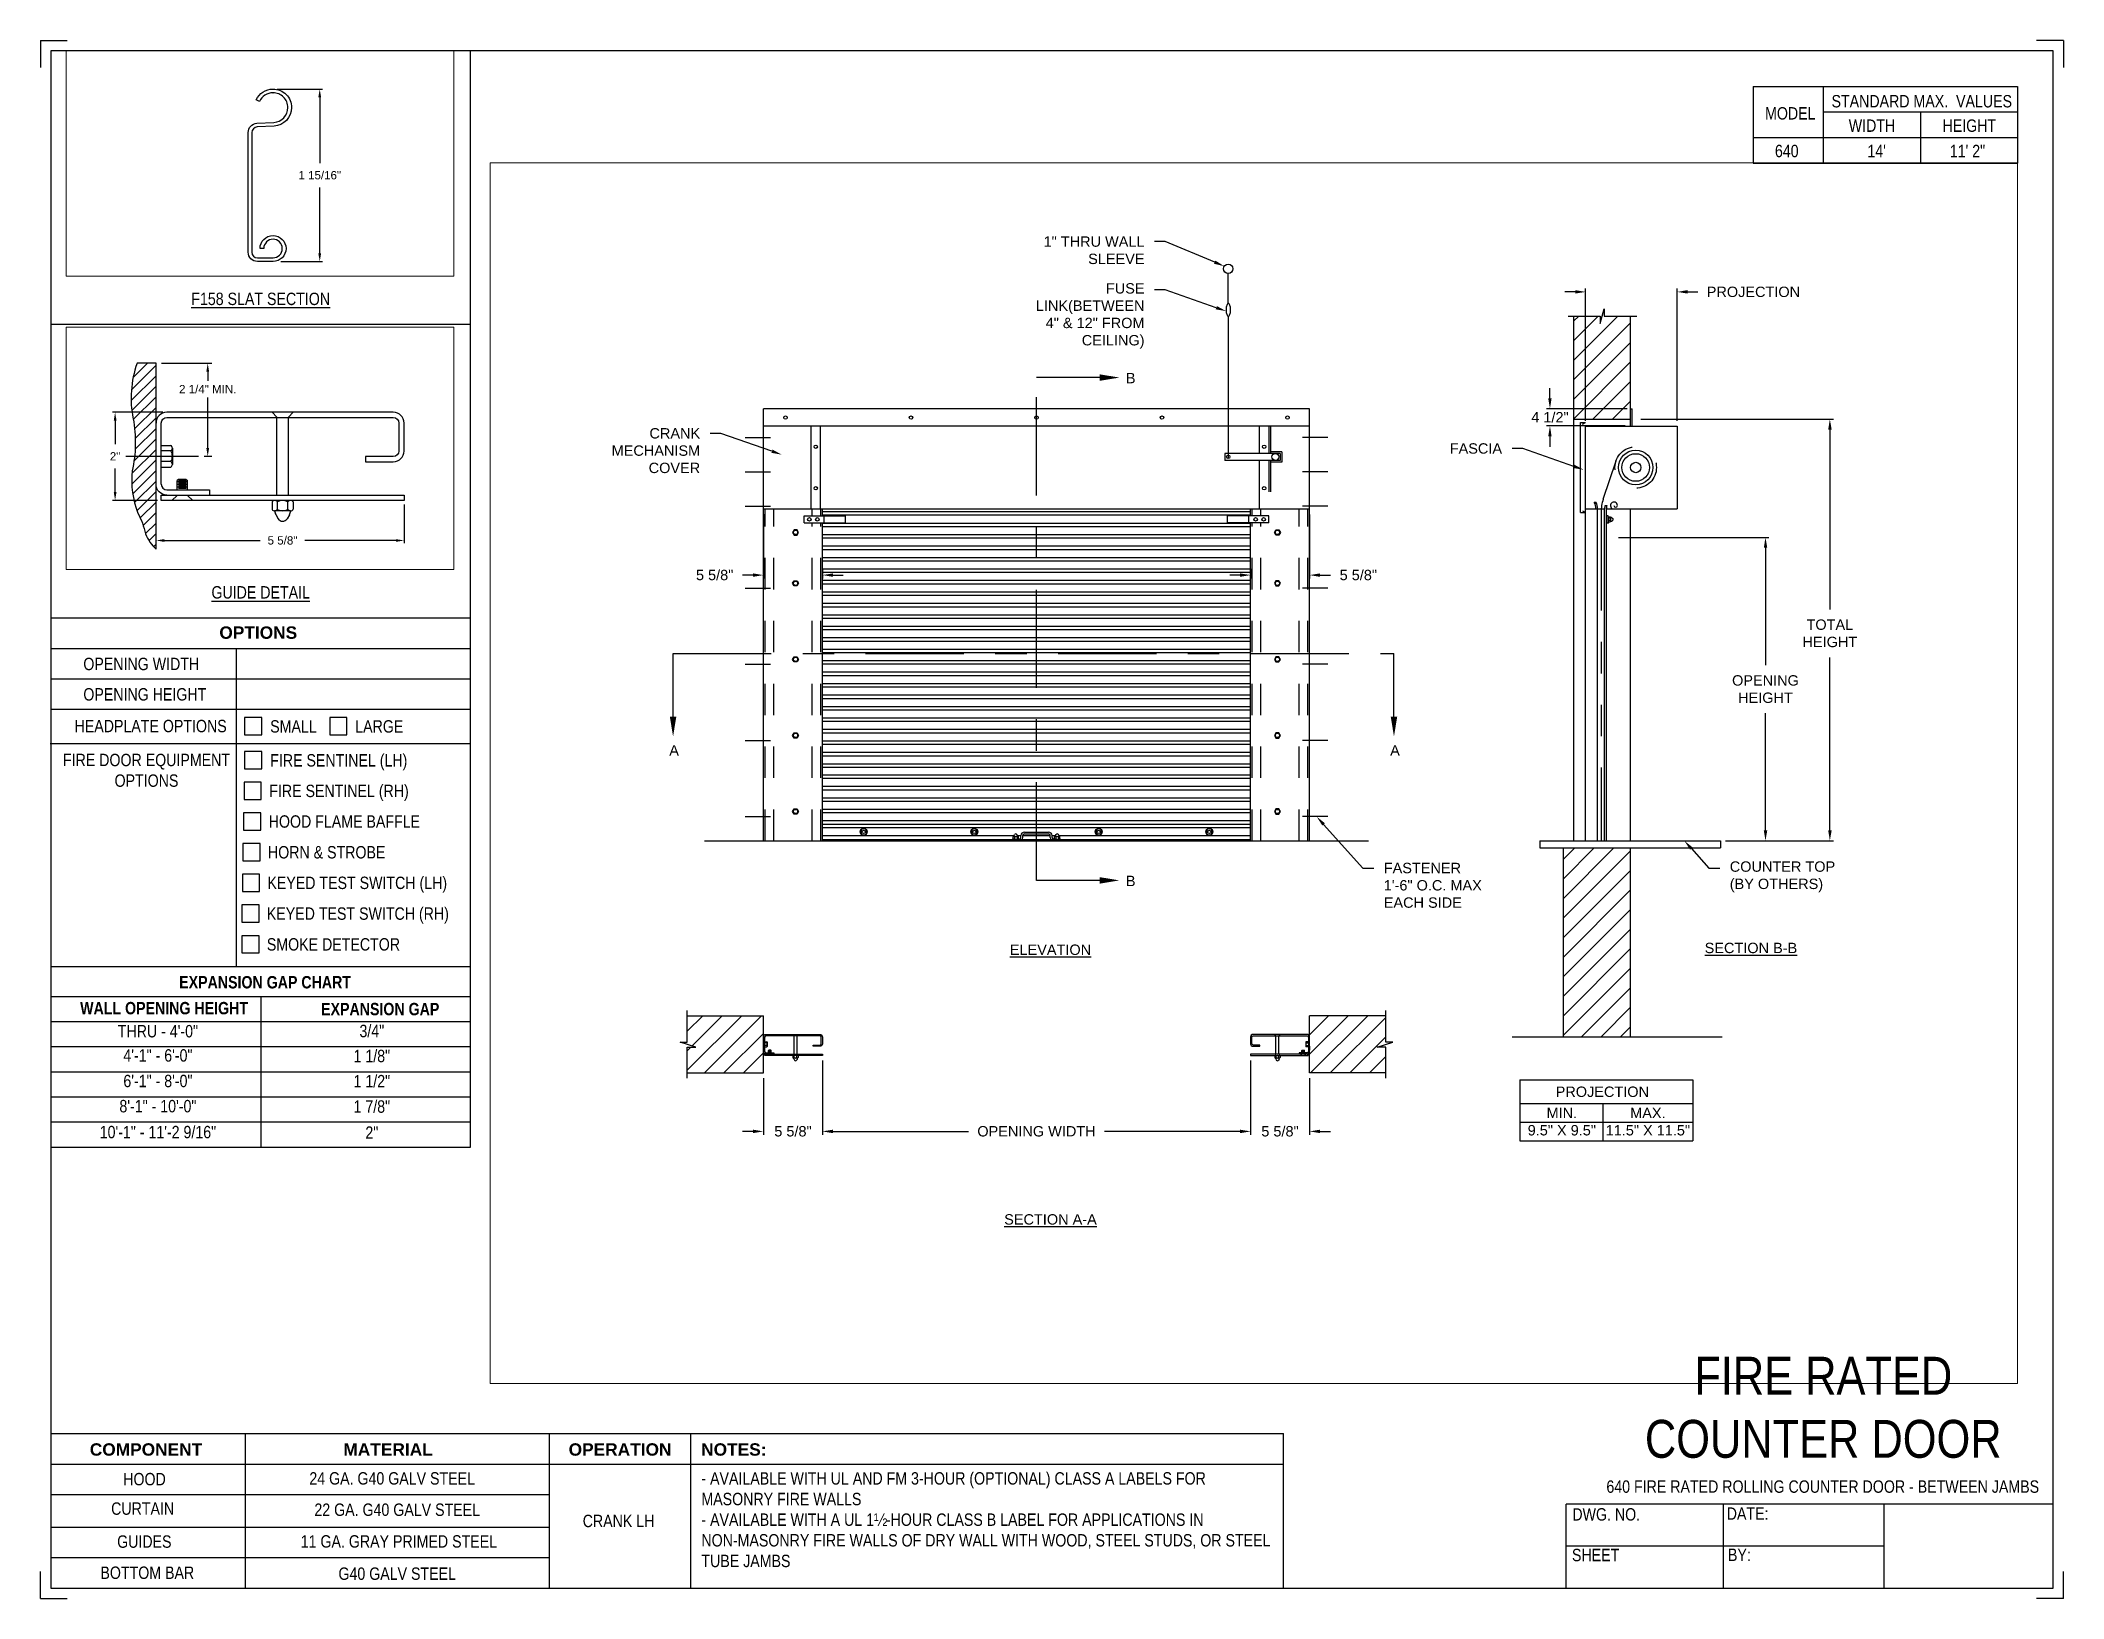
# Paper-space layout '640 CRANK LH' of a CAD drawing. Header units: inches. Extents: x 0.1 to 10.9, y 0.1 to 8.4.
# The model-space entities are those that its viewports show. They can reach past a viewport. Long polylines and large blocks are cut down to what shows.
import ezdxf
from ezdxf import colors
from ezdxf.entities.mleader import LeaderData, LeaderLine
from ezdxf.enums import TextEntityAlignment as Align
from ezdxf.math import Vec2, Vec3

# ---------------------------------------------------------------- set-up
doc = ezdxf.new("R2010")
doc.units = ezdxf.units.IN
doc.header["$LTSCALE"] = 0.25
doc.header["$MEASUREMENT"] = 0
for name, pattern in [('CENTER', [2, 1.25, -0.25, 0.25, -0.25]), ('CENTER2', [1.125, 0.75, -0.125, 0.125, -0.125]), ('HIDDEN', [0.375, 0.25, -0.125]), ('HIDDEN2', [0.1875, 0.125, -0.0625]), ('PHANTOM', [2.5, 1.25, -0.25, 0.25, -0.25, 0.25, -0.25])]:
    doc.linetypes.add(name, pattern=pattern)
for name, color, linetype in [('ANNOTATIONS', 1, 'Continuous'), ('CRANK - LH', 7, 'Continuous'), ('DETAILS', 4, 'Continuous'), ('SECTION CUTS', 6, 'CENTER'), ('TITLE BLOCK', 7, 'Continuous')]:
    doc.layers.add(name, color=color, linetype=linetype)
doc.styles.add('ARIAL', font='arial.ttf', dxfattribs={"height": 0.09375})
doc.styles.add('CADdetails-DIMENSIONS', font='ARIALN.TTF', dxfattribs={"height": 2.38})
doc.styles.get("Standard").update_dxf_attribs({"font": 'romans.shx'})
doc.dimstyles.new('STANDARD$0', dxfattribs={"dimtxt": 0.09375, "dimasz": 0.09375, "dimexe": 0.03125, "dimexo": 0.046875, "dimgap": 0.09, "dimtad": 0, "dimtih": 1, "dimtoh": 1, "dimdec": 4, "dimzin": 0, "dimdsep": 46, "dimtxsty": 'ARIAL', "dimcen": 0.09, "dimadec": 0, "dimazin": 0, "dimtfac": 1, "dimtdec": 4, "dimtofl": 0, "dimtmove": 0, "dimatfit": 1, "dimfxl": 1, "dimtolj": 1, "dimtzin": 0, "dimarcsym": 0})
pattern_1 = [(45, (21.99535, -17.34099), (-0.08838835, 0.08838835), [])]

psp = doc.layouts.new('640 CRANK LH')

# ---------------------------------------------------------------- texts
at = {"layer": 'TITLE BLOCK', "style": 'CADdetails-DIMENSIONS'}
for s, height, p in [('THRU - 4\'-0"', 0.06641, (0.697, 3.059)), ('3/4"', 0.0664, (1.844, 3.06)), ('4\'-1" - 6\'-0"', 0.06641, (0.697, 2.929)), ('1 1/8"', 0.0664, (1.844, 2.926)), ('6\'-1" - 8\'-0"', 0.06641, (0.697, 2.792)), ('1 1/2"', 0.0664, (1.844, 2.791)), ('8\'-1" - 10\'-0"', 0.06641, (0.697, 2.657)), ('1 7/8"', 0.0664, (1.844, 2.655)), ('10\'-1" - 11\'-2 9/16"', 0.06641, (0.697, 2.518)), ('2"', 0.0664, (1.844, 2.515))]:
    psp.add_text(s, height=height, dxfattribs=at).set_placement(p, align=Align.BOTTOM_CENTER)
at = {"layer": 'TITLE BLOCK', "attachment_point": 2, "style": 'CADdetails-DIMENSIONS'}
for s, width, insert, char_height in [('MODEL', 0.28815, (9.45, 8.068), 0.0664), ('STANDARD MAX.  VALUES', 1.75949, (10.155, 8.133), 0.06641), ('WIDTH', 0.42908, (9.888, 8.002), 0.0664), ('HEIGHT', 0.42908, (10.41, 8.002), 0.0664), ('\\pxqc;640', 0.29952, (9.431, 7.866), 0.0664)]:
    psp.add_mtext_dynamic_manual_height_columns(s, width=width, gutter_width=1.363, heights=[0], dxfattribs=dict(at, insert=insert, char_height=char_height))
at = {"layer": 'TITLE BLOCK', "style": 'CADdetails-DIMENSIONS'}
for s, insert, char_height, width, attachment_point in [("14'", (9.913, 7.866), 0.0664, 1.75949, 2), ('11\' 2"', (10.4, 7.866), 0.0664, 1.75949, 2), ('{\\LF158 SLAT SECTION }', (1.248, 7.073), 0.06641, 1.75949, 2), ('{\\LGUIDE DETAIL}', (1.248, 5.499), 0.06641, 1.75949, 2), ('{\\fArial|b1|i0|c0|p34;OPTIONS}', (1.235, 5.283), 0.06641, 1.75949, 2), ('OPENING WIDTH', (0.297, 5.115), 0.06641, 1.30693, 1), ('OPENING HEIGHT', (0.297, 4.952), 0.06641, 1.30693, 1), ('HEADPLATE OPTIONS', (0.25, 4.782), 0.06641, 0.86513, 1), ('SMALL', (1.299, 4.78), 0.0664, 1.23928, 1), ('LARGE', (1.755, 4.78), 0.0664, 1.23928, 1), ('\\pxqc;FIRE DOOR EQUIPMENT\\POPTIONS', (-0.13, 4.6), 0.06641, 1.53133, 1), ('FIRE SENTINEL (LH)', (1.299, 4.598), 0.06641, 1.23928, 1), ('FIRE SENTINEL (RH)', (1.294, 4.434), 0.06641, 1.53035, 1), ('HOOD FLAME BAFFLE', (1.291, 4.27), 0.06641, 1.53035, 1), ('HORN & STROBE', (1.287, 4.105), 0.06641, 1.53035, 1), ('KEYED TEST SWITCH (LH)', (1.284, 3.941), 0.06641, 1.53035, 1), ('KEYED TEST SWITCH (RH)', (1.281, 3.776), 0.06641, 1.53035, 1), ('SMOKE DETECTOR', (1.281, 3.611), 0.06641, 1.53035, 1), ('{\\fArial Narrow|b1|i0|c0|p34;EXPANSION GAP CHART}', (0.811, 3.408), 0.06641, 1.0415, 1), ('{\\fArial Narrow|b1|i0|c0|p34;WALL OPENING HEIGHT}', (0.73, 3.269), 0.06641, 1.02708, 2), ('{\\fArial Narrow|b1|i0|c0|p34;EXPANSION GAP}', (1.572, 3.264), 0.06641, 0.62878, 1), ('\\A1;\\pxqc;FIRE RATED COUNTER DOOR', (10.642, 1.366), 0.20312, 2.03069, 3), ('{\\fArial|b1|i0|c0|p34;COMPONENT}', (0.633, 0.902), 0.06641, 1.75949, 2), ('{\\fArial|b1|i0|c0|p34;MATERIAL}', (1.931, 0.902), 0.06641, 1.75949, 2), ('{\\fArial|b1|i0|c0|p34;OPERATION}', (3.175, 0.902), 0.06641, 1.75949, 2), ('{\\fArial|b1|i0|c0|p34;NOTES:}', (3.785, 0.902), 0.06641, 1.75949, 2), ('HOOD', (0.625, 0.743), 0.0664, 1.75949, 2), ('24 GA. G40 GALV STEEL', (1.953, 0.747), 0.06641, 1.75949, 2), ('\\pxql,t2;- AVAILABLE WITH UL AND FM 3-HOUR (OPTIONAL) CLASS A LABELS FOR MASONRY FIRE WALLS\\P- AVAILABLE WITH A UL 1½-HOUR CLASS B LABEL FOR APPLICATIONS IN NON-MASONRY FIRE WALLS OF DRY WALL WITH WOOD, STEEL STUDS, OR STEEL TUBE JAMBS', (5.141, 0.747), 0.066406, 3.0597, 2), ('640 FIRE RATED ROLLING COUNTER DOOR - BETWEEN JAMBS', (9.624, 0.703), 0.06641, 2.79915, 2), ('CURTAIN', (0.615, 0.585), 0.0664, 1.75949, 2), ('22 GA. G40 GALV STEEL', (1.98, 0.579), 0.06641, 1.75949, 2), ('DWG. NO.', (8.463, 0.554), 0.0664, 1.75949, 2), ('DATE:', (9.221, 0.558), 0.0664, 1.75949, 2), ('\\P\\PCRANK LH', (3.167, 0.74), 0.0664, 1.75949, 2), ('GUIDES', (0.624, 0.408), 0.0664, 1.75949, 2), ('11 GA. GRAY PRIMED STEEL', (1.989, 0.409), 0.06641, 1.75949, 2), ('SHEET', (8.406, 0.336), 0.0664, 1.75949, 2), ('BY:', (9.177, 0.337), 0.0664, 1.75949, 2), ('BOTTOM BAR', (0.64, 0.241), 0.0664, 1.75949, 2), ('G40 GALV STEEL', (1.98, 0.236), 0.06641, 1.75949, 2)]:
    psp.add_mtext(s, dxfattribs=dict(at, insert=insert, char_height=char_height, width=width, attachment_point=attachment_point))

msp = doc.modelspace()

# ---------------------------------------------------------------- texts
at = {"layer": 'ANNOTATIONS', "insert": (171.58719, 255.91044), "char_height": 0.09375, "attachment_point": 5, "style": 'ARIAL'}
msp.add_mtext('2 1/4" MIN.', dxfattribs=at)
at = {"layer": 'ANNOTATIONS', "char_height": 0.09375, "attachment_point": 2, "style": 'ARIAL'}
for s, insert, width in [('{\\LELEVATION}', (179.55534, 239.18997), 3.0834986), ('{\\LSECTION B-B}', (185.88675, 239.20594), 1.3823677), ('{\\LSECTION A-A}', (179.55534, 236.75214), 1.3823677)]:
    msp.add_mtext(s, dxfattribs=dict(at, insert=insert, width=width))
for s, width, insert in [('PROJECTION ', 1.7594917, (184.54345, 237.90602)), ('MIN.\\P9.5" X 9.5" ', 0.6711642, (184.17742, 237.71403)), ('MAX.\\P11.5" X 11.5"', 0.7869326, (184.95507, 237.71403))]:
    msp.add_mtext_dynamic_manual_height_columns(s, width=width, gutter_width=1.36268, heights=[0], dxfattribs=dict(at, insert=insert))
at = {"layer": 'SECTION CUTS', "style": 'ARIAL'}
for s, p in [('B', (180.23703, 244.26378)), ('A', (176.10971, 240.89816)), ('A', (182.62566, 240.89816)), ('B', (180.23703, 239.71806))]:
    msp.add_text(s, height=0.09375, dxfattribs=at).set_placement(p)

# ---------------------------------------------------------------- blocks, each defined once
blk = doc.blocks.new('*D5')
at = {"layer": 'ANNOTATIONS', "color": 0, "lineweight": -2, "transparency": 16777216}
for p, q in [((173.814, 254.602), (173.814, 254.163)), ((171.001, 254.141), (171.001, 254.226)), ((171.095, 254.195), (172.182, 254.195)), ((173.72, 254.195), (172.688, 254.195))]:
    blk.add_line(p, q, dxfattribs=at)
at = {"layer": 'ANNOTATIONS', "color": 0, "transparency": 16777216}
for points in [[(171.095, 254.21), (171.095, 254.179), (171.001, 254.195)], [(173.72, 254.21), (173.72, 254.179), (173.814, 254.195)]]:
    blk.add_solid(points, dxfattribs=at)
at = {"layer": 'defpoints', "color": 0, "transparency": 16777216}
for p in [(173.814, 254.649), (173.814, 254.195), (171.001, 254.095)]:
    blk.add_point(p, dxfattribs=at)
at = {"layer": 'ANNOTATIONS', "color": 0, "transparency": 16777216, "insert": (172.435, 254.195), "char_height": 0.0938, "attachment_point": 5, "style": 'ARIAL'}
blk.add_mtext('\\A1;5 5/8"', dxfattribs=at)
blk = doc.blocks.new('*D6')
at = {"layer": 'ANNOTATIONS', "color": 0, "lineweight": -2, "transparency": 16777216}
for p, q in [((171.077, 255.649), (170.506, 255.649)), ((170.537, 255.555), (170.537, 255.286)), ((170.537, 254.743), (170.537, 255.012)), ((171.017, 254.649), (170.506, 254.649))]:
    blk.add_line(p, q, dxfattribs=at)
at = {"layer": 'ANNOTATIONS', "color": 0, "transparency": 16777216}
for points in [[(170.522, 255.555), (170.553, 255.555), (170.537, 255.649)], [(170.522, 254.743), (170.553, 254.743), (170.537, 254.649)]]:
    blk.add_solid(points, dxfattribs=at)
at = {"layer": 'defpoints', "color": 0, "transparency": 16777216}
for p in [(170.537, 255.649), (171.124, 255.649), (171.064, 254.649)]:
    blk.add_point(p, dxfattribs=at)
at = {"layer": 'ANNOTATIONS', "color": 0, "transparency": 16777216, "insert": (170.537, 255.149), "char_height": 0.0938, "attachment_point": 5, "style": 'ARIAL'}
blk.add_mtext('\\A1;2"', dxfattribs=at)
blk = doc.blocks.new('*D47')
at = {"layer": 'ANNOTATIONS', "color": 0, "lineweight": -2, "transparency": 16777216}
for p, q in [((181.898, 243.079), (181.898, 242.498)), ((181.269, 242.53), (181.176, 242.53)), ((181.363, 242.587), (181.363, 242.498)), ((181.992, 242.53), (182.085, 242.53))]:
    blk.add_line(p, q, dxfattribs=at)
at = {"layer": 'ANNOTATIONS', "color": 0, "transparency": 16777216}
for points in [[(181.269, 242.545), (181.269, 242.514), (181.363, 242.53)], [(181.992, 242.545), (181.992, 242.514), (181.898, 242.53)]]:
    blk.add_solid(points, dxfattribs=at)
at = {"layer": 'defpoints', "color": 0, "transparency": 16777216}
for p in [(181.898, 243.126), (181.363, 242.634), (181.898, 242.53)]:
    blk.add_point(p, dxfattribs=at)
at = {"layer": 'ANNOTATIONS', "color": 0, "transparency": 16777216, "insert": (182.338, 242.53), "char_height": 0.0938, "attachment_point": 5, "style": 'ARIAL'}
blk.add_mtext('\\A1;5 5/8"', dxfattribs=at)
blk = doc.blocks.new('*D48')
at = {"layer": 'ANNOTATIONS', "color": 0, "lineweight": -2, "transparency": 16777216}
for p, q in [((176.96, 243.081), (176.96, 242.498)), ((176.867, 242.53), (176.773, 242.53)), ((177.495, 242.588), (177.495, 242.498)), ((177.589, 242.53), (177.682, 242.53))]:
    blk.add_line(p, q, dxfattribs=at)
at = {"layer": 'ANNOTATIONS', "color": 0, "transparency": 16777216}
for points in [[(176.867, 242.545), (176.867, 242.514), (176.96, 242.53)], [(177.589, 242.545), (177.589, 242.514), (177.495, 242.53)]]:
    blk.add_solid(points, dxfattribs=at)
at = {"layer": 'defpoints', "color": 0, "transparency": 16777216}
for p in [(176.96, 243.128), (176.96, 242.53), (177.495, 242.635)]:
    blk.add_point(p, dxfattribs=at)
at = {"layer": 'ANNOTATIONS', "color": 0, "transparency": 16777216, "insert": (176.52, 242.53), "char_height": 0.0938, "attachment_point": 5, "style": 'ARIAL'}
blk.add_mtext('\\A1;5 5/8"', dxfattribs=at)
blk = doc.blocks.new('*D40')
at = {"layer": 'ANNOTATIONS', "color": 0, "lineweight": -2, "transparency": 16777216}
for p, q in [((184.298, 245.09), (184.204, 245.09)), ((184.392, 243.924), (184.392, 245.121)), ((185.22, 243.924), (185.22, 245.121)), ((185.314, 245.09), (185.407, 245.09))]:
    blk.add_line(p, q, dxfattribs=at)
at = {"layer": 'ANNOTATIONS', "color": 0, "transparency": 16777216}
for points in [[(184.298, 245.106), (184.298, 245.075), (184.392, 245.09)], [(185.314, 245.106), (185.314, 245.075), (185.22, 245.09)]]:
    blk.add_solid(points, dxfattribs=at)
at = {"layer": 'defpoints', "color": 0, "transparency": 16777216}
for p in [(185.22, 245.09), (184.392, 243.878), (185.22, 243.878)]:
    blk.add_point(p, dxfattribs=at)
at = {"layer": 'ANNOTATIONS', "color": 0, "transparency": 16777216, "insert": (185.909, 245.09), "char_height": 0.09375, "width": 0.03196, "attachment_point": 5, "style": 'ARIAL'}
blk.add_mtext('\\A1;PROJECTION', dxfattribs=at)
blk = doc.blocks.new('*D41')
at = {"layer": 'ANNOTATIONS', "color": 0, "lineweight": -2, "transparency": 16777216}
for p, q in [((184.07, 244.128), (184.07, 244.221)), ((184.767, 244.034), (184.038, 244.034)), ((184.751, 243.878), (184.038, 243.878)), ((184.07, 243.784), (184.07, 243.69))]:
    blk.add_line(p, q, dxfattribs=at)
at = {"layer": 'ANNOTATIONS', "color": 0, "transparency": 16777216}
for points in [[(184.054, 244.128), (184.085, 244.128), (184.07, 244.034)], [(184.054, 243.784), (184.085, 243.784), (184.07, 243.878)]]:
    blk.add_solid(points, dxfattribs=at)
at = {"layer": 'defpoints', "color": 0, "transparency": 16777216}
for p in [(184.07, 244.034), (184.813, 244.034), (184.798, 243.878)]:
    blk.add_point(p, dxfattribs=at)
at = {"layer": 'ANNOTATIONS', "color": 0, "transparency": 16777216, "insert": (184.07, 243.956), "char_height": 0.0938, "attachment_point": 5, "style": 'ARIAL'}
blk.add_mtext('\\A1;4 1/2"', dxfattribs=at)
blk = doc.blocks.new('*D45')
at = {"layer": 'ANNOTATIONS', "color": 0, "lineweight": -2, "transparency": 16777216}
for p, q in [((177.495, 238.141), (177.495, 237.469)), ((176.96, 237.983), (176.96, 237.469)), ((176.867, 237.501), (176.773, 237.501)), ((177.589, 237.501), (177.682, 237.501))]:
    blk.add_line(p, q, dxfattribs=at)
at = {"layer": 'ANNOTATIONS', "color": 0, "transparency": 16777216}
for points in [[(176.867, 237.516), (176.867, 237.485), (176.96, 237.501)], [(177.589, 237.516), (177.589, 237.485), (177.495, 237.501)]]:
    blk.add_solid(points, dxfattribs=at)
at = {"layer": 'defpoints', "color": 0, "transparency": 16777216}
for p in [(177.495, 238.187), (176.96, 238.03), (177.495, 237.501)]:
    blk.add_point(p, dxfattribs=at)
at = {"layer": 'ANNOTATIONS', "color": 0, "transparency": 16777216, "insert": (177.228, 237.501), "char_height": 0.0938, "attachment_point": 5, "style": 'ARIAL'}
blk.add_mtext('\\A1;5 5/8"', dxfattribs=at)
blk = doc.blocks.new('*D46')
at = {"layer": 'ANNOTATIONS', "color": 0, "lineweight": -2, "transparency": 16777216}
for p, q in [((181.363, 238.141), (181.363, 237.469)), ((181.898, 237.983), (181.898, 237.469)), ((181.269, 237.501), (181.176, 237.501)), ((181.992, 237.501), (182.085, 237.501))]:
    blk.add_line(p, q, dxfattribs=at)
at = {"layer": 'ANNOTATIONS', "color": 0, "transparency": 16777216}
for points in [[(181.269, 237.516), (181.269, 237.485), (181.363, 237.501)], [(181.992, 237.516), (181.992, 237.485), (181.898, 237.501)]]:
    blk.add_solid(points, dxfattribs=at)
at = {"layer": 'defpoints', "color": 0, "transparency": 16777216}
for p in [(181.363, 238.187), (181.898, 238.03), (181.363, 237.501)]:
    blk.add_point(p, dxfattribs=at)
at = {"layer": 'ANNOTATIONS', "color": 0, "transparency": 16777216, "insert": (181.63, 237.501), "char_height": 0.0938, "attachment_point": 5, "style": 'ARIAL'}
blk.add_mtext('\\A1;5 5/8"', dxfattribs=at)
blk = doc.blocks.new('*D43')
at = {"layer": 'ANNOTATIONS', "color": 0, "lineweight": -2, "transparency": 16777216}
for p, q in [((184.689, 242.87), (186.049, 242.87)), ((186.018, 242.777), (186.018, 241.716)), ((186.018, 240.221), (186.018, 241.282)), ((185.657, 240.128), (186.049, 240.128))]:
    blk.add_line(p, q, dxfattribs=at)
at = {"layer": 'ANNOTATIONS', "color": 0, "transparency": 16777216}
for points in [[(186.003, 242.777), (186.034, 242.777), (186.018, 242.87)], [(186.003, 240.221), (186.034, 240.221), (186.018, 240.128)]]:
    blk.add_solid(points, dxfattribs=at)
at = {"layer": 'defpoints', "color": 0, "transparency": 16777216}
for p in [(184.642, 242.87), (186.018, 242.87), (185.61, 240.128)]:
    blk.add_point(p, dxfattribs=at)
at = {"layer": 'ANNOTATIONS', "color": 0, "transparency": 16777216, "insert": (186.018, 241.499), "char_height": 0.09375, "attachment_point": 5, "style": 'ARIAL'}
blk.add_mtext('\\A1;OPENING \\PHEIGHT', dxfattribs=at)
blk = doc.blocks.new('*D44')
at = {"layer": 'ANNOTATIONS', "color": 0, "lineweight": -2, "transparency": 16777216}
for p, q in [((184.892, 243.94), (186.632, 243.94)), ((186.6, 243.846), (186.6, 242.22)), ((186.6, 240.221), (186.6, 241.785)), ((185.657, 240.128), (186.632, 240.128))]:
    blk.add_line(p, q, dxfattribs=at)
at = {"layer": 'ANNOTATIONS', "color": 0, "transparency": 16777216}
for points in [[(186.585, 243.846), (186.616, 243.846), (186.6, 243.94)], [(186.585, 240.221), (186.616, 240.221), (186.6, 240.128)]]:
    blk.add_solid(points, dxfattribs=at)
at = {"layer": 'defpoints', "color": 0, "transparency": 16777216}
for p in [(184.845, 243.94), (185.61, 240.128), (186.6, 240.128)]:
    blk.add_point(p, dxfattribs=at)
at = {"layer": 'ANNOTATIONS', "color": 0, "transparency": 16777216, "insert": (186.6, 242.003), "char_height": 0.0938, "attachment_point": 5, "style": 'ARIAL'}
blk.add_mtext('\\A1;TOTAL\\PHEIGHT', dxfattribs=at)
blk = doc.blocks.new('*D42')
at = {"layer": 'ANNOTATIONS', "color": 0, "lineweight": -2, "transparency": 16777216}
for p, q in [((177.495, 238.094), (177.495, 237.469)), ((181.363, 238.094), (181.363, 237.469)), ((177.589, 237.501), (178.813, 237.501)), ((181.269, 237.501), (180.045, 237.501))]:
    blk.add_line(p, q, dxfattribs=at)
at = {"layer": 'ANNOTATIONS', "color": 0, "transparency": 16777216}
for points in [[(177.589, 237.516), (177.589, 237.485), (177.495, 237.501)], [(181.269, 237.516), (181.269, 237.485), (181.363, 237.501)]]:
    blk.add_solid(points, dxfattribs=at)
at = {"layer": 'defpoints', "color": 0, "transparency": 16777216}
for p in [(177.495, 238.141), (181.363, 238.141), (181.363, 237.501)]:
    blk.add_point(p, dxfattribs=at)
at = {"layer": 'ANNOTATIONS', "color": 0, "transparency": 16777216, "insert": (179.429, 237.501), "char_height": 0.09375, "attachment_point": 5, "style": 'ARIAL'}
blk.add_mtext('\\A1;OPENING WIDTH', dxfattribs=at)
blk = doc.blocks.new('*D75')
at = {"layer": 'ANNOTATIONS', "color": 0, "lineweight": -2, "transparency": 16777216}
for p, q in [((172.374, 259.246), (172.888, 259.246)), ((172.857, 259.152), (172.857, 258.407)), ((172.857, 257.385), (172.857, 258.13)), ((172.417, 257.291), (172.888, 257.291))]:
    blk.add_line(p, q, dxfattribs=at)
at = {"layer": 'ANNOTATIONS', "color": 0, "transparency": 16777216}
for points in [[(172.841, 259.152), (172.873, 259.152), (172.857, 259.246)], [(172.841, 257.385), (172.873, 257.385), (172.857, 257.291)]]:
    blk.add_solid(points, dxfattribs=at)
at = {"layer": 'defpoints', "color": 0, "transparency": 16777216}
for p in [(172.328, 259.246), (172.37, 257.291), (172.857, 257.291)]:
    blk.add_point(p, dxfattribs=at)
at = {"layer": 'ANNOTATIONS', "color": 0, "transparency": 16777216, "insert": (172.857, 258.269), "char_height": 0.09375, "attachment_point": 5, "style": 'ARIAL'}
blk.add_mtext('\\A1;1 15/16"', dxfattribs=at)

# ---------------------------------------------------------------- dimensions: what is measured, and where the dimension line sits
at = {"layer": 'ANNOTATIONS'}
for base, p1, p2, text, picture, middle in [((172.85708, 257.29138), (172.32751, 259.24619), (172.36968, 257.29138), '1 15/16"', '*D75', (172.85708, 258.26879)), ((170.53744, 255.64918), (171.06356, 254.64918), (171.12356, 255.64918), '2"', '*D6', (170.53744, 255.14918)), ((184.06955, 244.03381), (184.79776, 243.87756), (184.81338, 244.03381), '4 1/2"', '*D41', (184.06955, 243.95569)), ((186.60032, 240.12756), (184.84463, 243.94006), (185.61026, 240.12756), 'TOTAL\\PHEIGHT', '*D44', (186.60032, 242.00256))]:
    dim = msp.add_linear_dim(base=base, p1=p1, p2=p2, angle=90, text=text, dimstyle='STANDARD$0', dxfattribs=at)
    dim.commit()
    dim.dimension.update_dxf_attribs({"geometry": picture, "text_midpoint": middle, "dimtype": 160})
for base, p1, p2, text, picture, middle in [((173.81356, 254.19458), (171.00106, 254.09458), (173.81356, 254.64918), '5 5/8"', '*D5', (172.43461, 254.19458)), ((185.21994, 245.09016), (184.39151, 243.87756), (185.21994, 243.87756), 'PROJECTION', '*D40', (185.90905, 245.09016)), ((176.96026, 242.52963), (177.49492, 242.63455), (176.96026, 243.12756), '5 5/8"', '*D48', (176.51965, 242.52963)), ((181.89776, 242.52963), (181.3631, 242.63437), (181.89776, 243.12556), '5 5/8"', '*D47', (182.33836, 242.52963))]:
    dim = msp.add_linear_dim(base=base, p1=p1, p2=p2, text=text, dimstyle='STANDARD$0', dxfattribs=at)
    dim.commit()
    dim.dimension.update_dxf_attribs({"geometry": picture, "text_midpoint": middle, "dimtype": 160})
dim = msp.add_linear_dim(base=(186.0182, 242.87037), p1=(185.61026, 240.12756), p2=(184.64182, 242.87037), angle=90, text='OPENING \\PHEIGHT', dimstyle='STANDARD$0', dxfattribs=at)
dim.commit()
dim.dimension.update_dxf_attribs({"geometry": '*D43', "text_midpoint": (186.0182, 241.49896)})
for base, p1, p2, text, picture, middle in [((177.49492, 237.50052), (176.96026, 238.03019), (177.49492, 238.18749), '5 5/8"', '*D45', (177.22759, 237.50052)), ((181.3631, 237.50052), (177.49492, 238.14061), (181.3631, 238.14061), 'OPENING WIDTH', '*D42', (179.42901, 237.50052)), ((181.3631, 237.50052), (181.89776, 238.03019), (181.3631, 238.18749), '5 5/8"', '*D46', (181.63043, 237.50052))]:
    dim = msp.add_linear_dim(base=base, p1=p1, p2=p2, text=text, dimstyle='STANDARD$0', dxfattribs=at)
    dim.commit()
    dim.dimension.update_dxf_attribs({"geometry": picture, "text_midpoint": middle})

# ---------------------------------------------------------------- hatches: boundary and pattern name
at = {"layer": 'CRANK - LH'}
h = msp.add_hatch(dxfattribs=at)
h.set_pattern_fill('ANSI31', color=256, style=0)
h.set_pattern_definition(pattern_1)
h.paths.add_polyline_path([(176.96026, 238.54581), (176.27276, 238.54581), (176.27276, 238.30861), (176.20865, 238.30861), (176.35072, 238.26171), (176.27276, 238.26171), (176.27276, 238.03019), (176.96026, 238.03019)])
h.paths.add_polyline_path([(182.58526, 238.26171), (182.50729, 238.26171), (182.64936, 238.30861), (182.58526, 238.30861), (182.58526, 238.54581), (181.89776, 238.54581), (181.89776, 238.03019), (182.58526, 238.03019)])
h.paths.add_polyline_path([(193.23756, 238.47139), (193.93506, 238.47139), (193.93506, 238.66458), (193.23756, 238.66458)], flags=9)
h.paths.add_polyline_path([(202.25173, 245.48487), (202.38596, 245.48487), (202.38596, 245.6255), (202.25173, 245.6255)], flags=9)
h.paths.add_polyline_path([(204.64016, 242.11924), (204.77478, 242.11924), (204.77478, 242.25987), (204.64016, 242.25987)], flags=9)
h.paths.add_polyline_path([(198.12421, 242.11924), (198.25882, 242.11924), (198.25882, 242.25987), (198.12421, 242.25987)], flags=9)
h.paths.add_polyline_path([(202.25173, 240.93915), (202.38596, 240.93915), (202.38596, 241.07977), (202.25173, 241.07977)], flags=9)
h.paths.add_polyline_path([(201.1058, 238.01477), (201.98971, 238.01477), (201.98971, 238.20796), (201.1058, 238.20796)], flags=9)
h.paths.add_polyline_path([(201.1599, 240.45259), (201.94187, 240.45259), (201.94187, 240.64578), (201.1599, 240.64578)], flags=9)
h.paths.add_polyline_path([(207.44079, 240.46856), (208.32451, 240.46856), (208.32451, 240.66175), (207.44079, 240.66175)], flags=9)
at = {"layer": 'CRANK - LH', "linetype": 'Continuous'}
h = msp.add_hatch(dxfattribs=at)
h.set_pattern_fill('ANSI31', color=256, style=0)
h.set_pattern_definition(pattern_1)
h.paths.add_polyline_path([(184.79776, 244.87209), (184.56126, 244.87209), (184.56126, 244.93674), (184.52285, 244.80339), (184.52285, 244.87209), (184.28213, 244.87209), (184.28213, 243.94006), (184.79776, 243.94006)])
h = msp.add_hatch(dxfattribs=at)
h.set_pattern_fill('ANSI31', color=256, style=0)
h.set_pattern_definition(pattern_1)
h.paths.add_polyline_path([(184.79776, 240.06356), (184.18838, 240.06356), (184.18838, 238.35648), (184.79776, 238.35648)])
at = {"layer": 'DETAILS', "linetype": 'Continuous'}
h = msp.add_hatch(dxfattribs=at)
h.set_pattern_fill('ANSI31', color=256, scale=0.675, angle=270, style=0)
h.set_pattern_definition([(225, (188.65138, 248.05802), (-0.05966213, 0.05966213), [])])
h.paths.add_polyline_path([(170.79651, 254.50548, -0.05425301), (170.88297, 254.26996, 0.10706088), (171.00106, 254.09458), (171.00106, 256.20378), (170.78609, 256.20378, 0.13560133), (170.74187, 255.57597, -0.10042856), (170.73069, 254.98348, 0.12093146)])

# ---------------------------------------------------------------- linework, layer by layer
at = {"layer": 'ANNOTATIONS', "linetype": 'Continuous'}
for p, q in [((171.06356, 256.20378), (171.63406, 256.20378)), ((171.58719, 255.24293), (171.58719, 255.81669)), ((171.54686, 255.14918), (171.63406, 255.14918))]:
    msp.add_line(p, q, dxfattribs=at)
at = {"layer": 'ANNOTATIONS'}
for p, q in [((171.58719, 256.11003), (171.58719, 256.00419)), ((177.49492, 238.14061), (177.49492, 237.46927)), ((181.3631, 238.14061), (181.3631, 237.46927)), ((183.79724, 237.96545), (183.79724, 237.41408)), ((183.79724, 237.96545), (185.36235, 237.96545)), ((185.36235, 237.96545), (185.36235, 237.41408)), ((183.79724, 237.75398), (185.36235, 237.75398)), ((184.54761, 237.75398), (184.54761, 237.41408)), ((183.79724, 237.58403), (185.36235, 237.58403)), ((183.79724, 237.41408), (185.36235, 237.41408))]:
    msp.add_line(p, q, dxfattribs=at)
at = {"layer": 'ANNOTATIONS', "linetype": 'CENTER', "ltscale": 0.8}
msp.add_line((170.65962, 255.14918), (171.48436, 255.14918), dxfattribs=at)
at = {"layer": 'ANNOTATIONS'}
for points in [[(171.57156, 256.11003), (171.60281, 256.11003), (171.58719, 256.20378)], [(177.58867, 237.51614), (177.58867, 237.48489), (177.49492, 237.50052)], [(181.26935, 237.51614), (181.26935, 237.48489), (181.3631, 237.50052)]]:
    msp.add_solid(points, dxfattribs=at)
at = {"layer": 'ANNOTATIONS', "linetype": 'Continuous'}
msp.add_solid([(171.57156, 255.24293), (171.60281, 255.24293), (171.58719, 255.14918)], dxfattribs=at)
at = {"layer": 'CRANK - LH', "linetype": 'Continuous'}
for p, q in [((181.16234, 244.98524), (181.16234, 245.256)), ((181.16234, 244.87074), (181.16234, 243.58296)), ((184.23574, 244.87209), (184.52285, 244.87209)), ((184.28213, 244.87209), (184.28213, 240.12756)), ((184.52285, 244.80339), (184.56126, 244.93674)), ((184.52285, 244.87209), (184.52285, 244.80339)), ((184.56126, 244.93674), (184.56126, 244.87209)), ((184.56126, 244.87209), (184.85645, 244.87209)), ((184.79776, 243.87756), (184.79776, 244.87209)), ((176.96026, 240.12756), (176.96026, 244.03381)), ((181.89776, 244.03381), (176.96026, 244.03381)), ((181.89776, 240.12756), (181.89776, 244.03381)), ((184.28213, 243.94006), (184.79776, 243.94006)), ((184.79776, 244.03381), (184.81338, 244.03381)), ((184.81338, 243.87756), (184.81338, 244.03381)), ((181.89776, 243.87756), (176.96026, 243.87756)), ((177.3919, 243.12756), (177.3919, 243.87756)), ((177.47588, 243.12756), (177.47588, 243.87756)), ((181.44513, 243.62983), (181.44513, 243.87756)), ((184.34492, 243.09631), (184.34492, 243.90881)), ((184.34492, 243.90881), (184.39151, 243.90881)), ((184.36457, 243.89326), (184.39151, 243.90881)), ((184.39151, 240.12756), (184.39151, 243.87756)), ((184.39151, 243.87756), (185.21994, 243.87756)), ((185.21994, 243.87756), (185.21994, 243.12756)), ((181.63201, 243.62983), (181.13109, 243.62983)), ((181.13109, 243.62983), (181.13109, 243.56733)), ((181.64763, 243.64546), (181.54474, 243.64546)), ((181.63201, 243.62983), (181.63201, 243.56733)), ((181.64763, 243.64546), (181.64763, 243.55171)), ((181.63201, 243.56733), (181.13109, 243.56733)), ((181.44513, 243.12756), (181.44513, 243.56733)), ((181.64763, 243.55171), (181.54474, 243.55171)), ((184.55176, 243.21664), (184.6671, 243.56196)), ((176.96026, 243.12756), (181.89776, 243.12756)), ((177.3289, 243.06506), (177.7039, 243.06506)), ((177.3289, 243.00256), (177.3289, 243.06506)), ((177.49492, 243.06506), (177.49492, 243.12756)), ((181.3631, 243.10136), (177.49492, 243.10136)), ((181.3631, 243.07011), (177.49492, 243.07011)), ((177.51054, 243.00256), (177.51054, 243.06506)), ((177.7039, 243.00256), (177.7039, 243.06506)), ((181.52911, 243.06506), (181.15411, 243.06506)), ((181.15411, 243.00256), (181.15411, 243.06506)), ((181.34747, 243.00256), (181.34747, 243.06506)), ((181.3631, 243.06506), (181.3631, 243.12756)), ((181.52911, 243.00256), (181.52911, 243.06506)), ((184.34492, 243.09631), (184.39151, 243.09631)), ((184.36457, 243.11186), (184.39151, 243.09631)), ((184.39151, 243.12756), (184.56369, 243.12756)), ((184.46994, 243.19006), (184.48557, 243.19006)), ((184.50119, 240.12756), (184.50119, 243.12756)), ((184.56369, 240.12756), (184.56369, 243.12756)), ((184.56766, 243.15881), (184.58329, 243.15881)), ((184.57932, 243.12756), (184.57932, 240.12756)), ((184.57932, 243.12756), (185.21994, 243.12756)), ((184.59494, 243.06506), (184.57932, 243.06506)), ((184.59494, 243.00256), (184.59494, 243.06506)), ((184.61478, 243.04553), (184.598, 243.04553)), ((184.61516, 243.02209), (184.59816, 243.02209)), ((184.59828, 243.05725), (184.61437, 243.05725)), ((184.61835, 243.05152), (184.61844, 243.01541)), ((184.62648, 243.01825), (184.63598, 243.02372)), ((184.627, 243.04908), (184.63599, 243.04389)), ((184.79776, 240.12756), (184.79776, 243.12756)), ((177.3289, 243.00256), (177.7039, 243.00256)), ((177.49492, 240.12756), (177.49492, 243.00256)), ((181.3631, 242.99775), (177.49492, 242.99775)), ((181.3631, 242.9665), (177.49492, 242.9665)), ((181.3631, 242.89413), (177.49492, 242.89413)), ((181.3631, 242.86288), (177.49492, 242.86288)), ((181.52911, 243.00256), (181.15411, 243.00256)), ((181.3631, 240.12756), (181.3631, 243.00256)), ((184.57932, 243.00256), (184.59494, 243.00256)), ((184.5979, 243.01037), (184.61519, 243.01037)), ((181.3631, 242.79052), (177.49492, 242.79052)), ((181.3631, 242.75927), (177.49492, 242.75927)), ((181.3631, 242.68691), (177.49492, 242.68691)), ((181.3631, 242.65566), (177.49492, 242.65566)), ((181.3631, 242.58329), (177.49492, 242.58329)), ((181.3631, 242.55204), (177.49492, 242.55204)), ((181.3631, 242.47968), (177.49492, 242.47968)), ((181.3631, 242.44843), (177.49492, 242.44843)), ((181.3631, 242.37606), (177.49492, 242.37606)), ((181.3631, 242.34481), (177.49492, 242.34481)), ((181.3631, 242.27245), (177.49492, 242.27245)), ((181.3631, 242.2412), (177.49492, 242.2412)), ((181.3631, 242.16883), (177.49492, 242.16883)), ((181.3631, 242.13758), (177.49492, 242.13758)), ((181.3631, 242.06522), (177.49492, 242.06522)), ((181.3631, 242.03397), (177.49492, 242.03397)), ((181.3631, 241.9616), (177.49492, 241.9616)), ((181.3631, 241.93035), (177.49492, 241.93035)), ((181.3631, 241.85799), (177.49492, 241.85799)), ((181.3631, 241.82674), (177.49492, 241.82674)), ((181.3631, 241.75437), (177.49492, 241.75437)), ((181.3631, 241.72312), (177.49492, 241.72312)), ((181.3631, 241.65076), (177.49492, 241.65076)), ((181.3631, 241.61951), (177.49492, 241.61951)), ((181.3631, 241.54715), (177.49492, 241.54715)), ((181.3631, 241.5159), (177.49492, 241.5159)), ((181.3631, 241.44353), (177.49492, 241.44353)), ((181.3631, 241.41228), (177.49492, 241.41228)), ((181.3631, 241.33992), (177.49492, 241.33992)), ((181.3631, 241.30867), (177.49492, 241.30867)), ((181.3631, 241.2363), (177.49492, 241.2363)), ((181.3631, 241.20505), (177.49492, 241.20505)), ((181.3631, 241.13269), (177.49492, 241.13269)), ((181.3631, 241.10144), (177.49492, 241.10144)), ((181.3631, 241.02907), (177.49492, 241.02907)), ((181.3631, 240.99782), (177.49492, 240.99782)), ((181.3631, 240.92546), (177.49492, 240.92546)), ((181.3631, 240.89421), (177.49492, 240.89421)), ((181.3631, 240.82184), (177.49492, 240.82184)), ((181.3631, 240.79059), (177.49492, 240.79059)), ((181.3631, 240.72137), (177.49492, 240.72137)), ((181.3631, 240.69012), (177.49492, 240.69012)), ((181.3631, 240.61776), (177.49492, 240.61776)), ((181.3631, 240.58651), (177.49492, 240.58651)), ((181.3631, 240.51414), (177.49492, 240.51414)), ((181.3631, 240.48289), (177.49492, 240.48289)), ((181.3631, 240.41053), (177.49492, 240.41053)), ((181.3631, 240.37928), (177.49492, 240.37928)), ((181.3631, 240.30691), (177.49492, 240.30691)), ((181.3631, 240.27566), (177.49492, 240.27566)), ((181.3631, 240.24441), (177.49492, 240.24441)), ((179.22472, 240.17205), (177.49492, 240.17205)), ((177.49492, 240.13988), (181.3631, 240.13988)), ((177.49492, 240.12756), (181.3631, 240.12756)), ((179.21026, 240.12756), (179.21026, 240.14319)), ((179.21026, 240.14319), (179.27276, 240.14319)), ((179.21798, 240.14654), (179.21798, 240.16264)), ((179.22371, 240.16662), (179.25981, 240.16671)), ((179.22614, 240.17527), (179.23134, 240.18426)), ((179.2297, 240.16304), (179.2297, 240.14626)), ((179.25697, 240.17474), (179.2515, 240.18425)), ((179.25314, 240.16342), (179.25314, 240.14643)), ((179.28838, 240.17205), (179.25812, 240.17205)), ((179.26485, 240.14616), (179.26485, 240.16345)), ((179.28838, 240.15881), (179.28838, 240.17444)), ((179.30401, 240.15881), (179.30401, 240.17444)), ((179.55401, 240.17205), (179.30401, 240.17205)), ((179.31963, 240.20569), (179.53838, 240.20569)), ((179.31963, 240.19006), (179.53838, 240.19006)), ((179.55401, 240.15881), (179.55401, 240.17444)), ((179.56963, 240.15881), (179.56963, 240.17444)), ((179.59972, 240.17205), (179.56963, 240.17205)), ((179.58526, 240.14319), (179.64776, 240.14319)), ((179.59298, 240.14654), (179.59298, 240.16264)), ((179.59871, 240.16662), (179.63481, 240.16671)), ((179.60114, 240.17527), (179.60634, 240.18426)), ((179.6047, 240.16304), (179.6047, 240.14626)), ((179.63197, 240.17474), (179.6265, 240.18425)), ((179.62814, 240.16342), (179.62814, 240.14643)), ((181.3631, 240.17205), (179.63312, 240.17205)), ((179.63985, 240.14616), (179.63985, 240.16345)), ((179.64776, 240.12756), (179.64776, 240.14319)), ((183.97903, 240.12756), (185.61026, 240.12756)), ((183.97903, 240.12756), (183.97903, 240.06356)), ((185.61026, 240.12756), (185.61026, 240.06356)), ((183.97903, 240.06356), (185.61026, 240.06356)), ((184.18838, 240.06356), (184.18838, 238.35648)), ((184.79776, 238.35648), (184.79776, 240.06356)), ((176.27276, 238.30861), (176.27276, 238.59269)), ((182.58526, 238.30861), (182.58526, 238.59269)), ((176.35072, 238.26171), (176.20865, 238.30861)), ((176.20865, 238.30861), (176.27276, 238.30861)), ((176.96026, 238.27057), (176.96026, 238.23442)), ((176.97166, 238.31176), (176.99139, 238.31176)), ((176.99179, 238.29988), (176.97166, 238.29988)), ((176.99218, 238.27612), (176.97166, 238.27612)), ((176.99542, 238.30596), (176.99551, 238.26935)), ((181.8626, 238.30596), (181.8625, 238.26935)), ((181.86583, 238.27612), (181.88635, 238.27612)), ((181.86622, 238.29988), (181.88635, 238.29988)), ((181.88635, 238.31176), (181.86663, 238.31176)), ((181.89776, 238.27057), (181.89776, 238.23442)), ((182.50729, 238.26171), (182.64936, 238.30861)), ((182.64936, 238.30861), (182.58526, 238.30861)), ((183.72694, 238.35648), (185.62636, 238.35648)), ((176.27276, 237.98331), (176.27276, 238.26171)), ((176.27276, 238.26171), (176.35072, 238.26171)), ((176.97166, 238.26424), (176.99221, 238.26424)), ((177.22759, 238.18449), (177.22759, 238.16696)), ((177.26931, 238.16375), (177.2327, 238.16365)), ((177.23557, 238.15551), (177.24112, 238.14587)), ((177.23947, 238.16699), (177.23947, 238.18422)), ((177.26683, 238.15498), (177.26157, 238.14586)), ((177.26323, 238.16737), (177.26323, 238.18438)), ((177.27511, 238.1841), (177.27511, 238.16778)), ((181.5829, 238.18441), (181.5829, 238.16688)), ((181.62462, 238.16367), (181.58802, 238.16357)), ((181.59089, 238.15543), (181.59644, 238.14579)), ((181.59478, 238.16691), (181.59478, 238.18414)), ((181.62215, 238.1549), (181.61689, 238.14578)), ((181.61855, 238.16729), (181.61855, 238.1843)), ((181.63043, 238.18402), (181.63043, 238.1677)), ((181.88635, 238.26424), (181.86581, 238.26424)), ((182.58526, 238.26171), (182.50729, 238.26171)), ((182.58526, 237.98331), (182.58526, 238.26171))]:
    msp.add_line(p, q, dxfattribs=at)
at = {"layer": 'CRANK - LH', "linetype": 'CENTER2', "ltscale": 0.25}
for p, q in [((176.79469, 243.77457), (177.02583, 243.77457)), ((182.06333, 243.77457), (181.83219, 243.77457)), ((176.79469, 243.4632), (177.02583, 243.4632)), ((182.06333, 243.4632), (181.83219, 243.4632))]:
    msp.add_line(p, q, dxfattribs=at)
at = {"layer": 'CRANK - LH', "linetype": 'HIDDEN'}
for p, q in [((181.52911, 243.87756), (181.52911, 243.62983)), ((181.54474, 243.87756), (181.54474, 243.62983)), ((181.52911, 243.56733), (181.52911, 243.12756)), ((181.54474, 243.56733), (181.54474, 243.12756)), ((177.23798, 238.3657), (177.22759, 238.37711)), ((177.26471, 238.3657), (177.27511, 238.37711)), ((181.5933, 238.3657), (181.5829, 238.37711)), ((181.62003, 238.3657), (181.63043, 238.37711)), ((177.00778, 238.19889), (176.9959, 238.18749)), ((177.03154, 238.19889), (177.04343, 238.18749)), ((181.82647, 238.19889), (181.81459, 238.18749)), ((181.85023, 238.19889), (181.86211, 238.18749))]:
    msp.add_line(p, q, dxfattribs=at)
at = {"layer": 'CRANK - LH', "linetype": 'CENTER2', "ltscale": 0.28}
for p, q in [((176.79469, 243.15183), (177.02583, 243.15183)), ((182.06333, 243.15183), (181.83219, 243.15183)), ((176.79469, 242.41081), (177.02583, 242.41081)), ((182.06333, 242.41081), (181.83219, 242.41081)), ((176.79469, 241.72331), (177.02583, 241.72331)), ((182.06333, 241.72331), (181.83219, 241.72331)), ((176.79469, 241.03581), (177.02583, 241.03581)), ((182.06333, 241.03581), (181.83219, 241.03581)), ((176.79469, 240.34831), (177.02583, 240.34831)), ((182.06333, 240.34831), (181.83219, 240.34831))]:
    msp.add_line(p, q, dxfattribs=at)
at = {"layer": 'CRANK - LH', "linetype": 'HIDDEN2'}
for p, q in [((176.97588, 240.12756), (176.97588, 243.12756)), ((177.05401, 240.12756), (177.05401, 243.12756)), ((177.40117, 243.06506), (177.40117, 243.12756)), ((177.47929, 243.06506), (177.47929, 243.12756)), ((181.37872, 243.06506), (181.37872, 243.12756)), ((181.45685, 243.06506), (181.45685, 243.12756)), ((181.80401, 240.12756), (181.80401, 243.12756)), ((181.88213, 240.12756), (181.88213, 243.12756)), ((177.40117, 240.12756), (177.40117, 243.00256)), ((177.47929, 240.12756), (177.47929, 243.00256)), ((181.37872, 240.12756), (181.37872, 243.00256)), ((181.45685, 240.12756), (181.45685, 243.00256))]:
    msp.add_line(p, q, dxfattribs=at)
at = {"layer": 'CRANK - LH', "linetype": 'PHANTOM'}
msp.add_line((184.53244, 243.09784), (184.53244, 240.12756), dxfattribs=at)
at = {"layer": 'CRANK - LH'}
for p, q in [((176.42901, 240.12756), (182.42901, 240.12756)), ((176.27276, 238.54581), (176.96026, 238.54581)), ((176.96026, 238.03019), (176.96026, 238.54581)), ((181.89776, 238.03019), (181.89776, 238.54581)), ((182.58526, 238.54581), (181.89776, 238.54581)), ((177.23798, 238.19889), (177.23798, 238.3657)), ((177.26471, 238.19889), (177.26471, 238.3657)), ((181.5933, 238.19889), (181.5933, 238.3657)), ((181.62003, 238.19889), (181.62003, 238.3657)), ((177.01075, 238.23406), (177.00778, 238.23109)), ((177.00778, 238.2103), (177.00778, 238.23109)), ((177.03154, 238.22812), (177.00778, 238.22812)), ((177.03154, 238.22218), (177.00778, 238.22218)), ((177.03154, 238.21624), (177.00778, 238.21624)), ((177.02857, 238.23406), (177.01075, 238.23406)), ((177.02857, 238.23109), (177.01075, 238.23109)), ((177.02857, 238.22515), (177.01075, 238.22515)), ((177.02857, 238.21921), (177.01075, 238.21921)), ((177.02857, 238.21327), (177.01075, 238.21327)), ((177.02857, 238.23406), (177.03154, 238.23109)), ((177.03154, 238.2103), (177.03154, 238.23109)), ((181.82944, 238.23406), (181.82647, 238.23109)), ((181.82647, 238.2103), (181.82647, 238.23109)), ((181.82647, 238.22812), (181.85023, 238.22812)), ((181.82647, 238.22218), (181.85023, 238.22218)), ((181.82647, 238.21624), (181.85023, 238.21624)), ((181.82944, 238.23406), (181.84726, 238.23406)), ((181.82944, 238.23109), (181.84726, 238.23109)), ((181.82944, 238.22515), (181.84726, 238.22515)), ((181.82944, 238.21921), (181.84726, 238.21921)), ((181.82944, 238.21327), (181.84726, 238.21327)), ((181.84726, 238.23406), (181.85023, 238.23109)), ((181.85023, 238.2103), (181.85023, 238.23109)), ((176.27276, 238.03019), (176.96026, 238.03019)), ((182.58526, 238.03019), (181.89776, 238.03019))]:
    msp.add_line(p, q, dxfattribs=at)
at = {"layer": 'CRANK - LH', "linetype": 'Continuous'}
msp.add_lwpolyline([(181.16903, 244.87365, 0.09187159), (181.17701, 244.8875, 0.04858263), (181.18123, 244.90457, 0.07273115), (181.18123, 244.95142, 0.04858263), (181.17701, 244.96848, 0.09187159), (181.16903, 244.98234, 0.46162273), (181.1564, 244.98234, 0.09187159), (181.14842, 244.96848, 0.04858263), (181.1442, 244.95142, 0.07273106), (181.1442, 244.90457, 0.04858263), (181.14842, 244.8875, 0.09187159), (181.1564, 244.87365, 0.46162253), (181.16903, 244.87365)], format="xyb", dxfattribs=at)
for points in [[(177.23747, 242.93915), (177.22394, 242.91571), (177.23747, 242.89227), (177.26453, 242.89227), (177.27807, 242.91571), (177.26453, 242.93915)], [(181.62054, 242.93915), (181.63408, 242.91571), (181.62054, 242.89227), (181.59348, 242.89227), (181.57995, 242.91571), (181.59348, 242.93915)], [(177.23747, 242.43199), (177.22394, 242.45543), (177.23747, 242.47886), (177.26453, 242.47886), (177.27807, 242.45543), (177.26453, 242.43199)], [(181.62054, 242.43199), (181.63408, 242.45543), (181.62054, 242.47886), (181.59348, 242.47886), (181.57995, 242.45543), (181.59348, 242.43199)], [(177.23747, 241.74449), (177.22394, 241.76793), (177.23747, 241.79136), (177.26453, 241.79136), (177.27807, 241.76793), (177.26453, 241.74449)], [(181.62054, 241.74449), (181.63408, 241.76793), (181.62054, 241.79136), (181.59348, 241.79136), (181.57995, 241.76793), (181.59348, 241.74449)], [(177.23747, 241.05699), (177.22394, 241.08043), (177.23747, 241.10386), (177.26453, 241.10386), (177.27807, 241.08043), (177.26453, 241.05699)], [(181.62054, 241.05699), (181.63408, 241.08043), (181.62054, 241.10386), (181.59348, 241.10386), (181.57995, 241.08043), (181.59348, 241.05699)], [(177.23747, 240.36949), (177.22394, 240.39293), (177.23747, 240.41636), (177.26453, 240.41636), (177.27807, 240.39293), (177.26453, 240.36949)], [(181.62054, 240.36949), (181.63408, 240.39293), (181.62054, 240.41636), (181.59348, 240.41636), (181.57995, 240.39293), (181.59348, 240.36949)], [(177.85088, 240.23529), (177.83526, 240.20823), (177.85088, 240.18117), (177.88213, 240.18117), (177.89776, 240.20823), (177.88213, 240.23529)], [(178.85088, 240.23529), (178.83526, 240.20823), (178.85088, 240.18117), (178.88213, 240.18117), (178.89776, 240.20823), (178.88213, 240.23529)], [(179.97588, 240.23529), (179.96026, 240.20823), (179.97588, 240.18117), (180.00713, 240.18117), (180.02276, 240.20823), (180.00713, 240.23529)], [(180.97588, 240.23529), (180.96026, 240.20823), (180.97588, 240.18117), (181.00713, 240.18117), (181.02276, 240.20823), (181.00713, 240.23529)]]:
    msp.add_lwpolyline(points, close=True, dxfattribs=at)
at = {"layer": 'CRANK - LH'}
for points in [[(176.96026, 238.35382, -0.41421356), (176.98354, 238.37711), (177.47163, 238.37711, -0.41421356), (177.49492, 238.35382), (177.49492, 238.29347, -0.41421356), (177.47163, 238.27018), (177.41175, 238.27018), (177.41175, 238.28158), (177.47163, 238.28158, 0.41421356), (177.48351, 238.29347), (177.48351, 238.35382, 0.41421356), (177.47163, 238.3657), (176.98354, 238.3657, 0.41421356), (176.97166, 238.35382), (176.97166, 238.22218, 0.41421356), (176.98354, 238.2103), (177.05531, 238.2103), (177.05531, 238.19889)], [(181.89776, 238.35382, 0.41421356), (181.87447, 238.37711), (181.38639, 238.37711, 0.41421356), (181.3631, 238.35382), (181.3631, 238.29347, 0.41421356), (181.38639, 238.27018), (181.44627, 238.27018), (181.44627, 238.28158), (181.38639, 238.28158, -0.41421356), (181.37451, 238.29347), (181.37451, 238.35382, -0.41421356), (181.38639, 238.3657), (181.87447, 238.3657, -0.41421356), (181.88635, 238.35382), (181.88635, 238.22218, -0.41421356), (181.87447, 238.2103), (181.80271, 238.2103), (181.80271, 238.19889)], [(176.98354, 238.19889, -0.41421356), (176.96026, 238.22218)], [(181.87447, 238.19889, 0.41421356), (181.89776, 238.22218)]]:
    msp.add_lwpolyline(points, format="xyb", dxfattribs=at)
for points in [[(177.49492, 238.19889), (177.49492, 238.18749), (176.97214, 238.18749), (176.97214, 238.19889), (177.49492, 238.19889)], [(181.88588, 238.19889), (181.3631, 238.19889), (181.3631, 238.18749), (181.88588, 238.18749), (181.88588, 238.19889)]]:
    msp.add_lwpolyline(points, dxfattribs=at)
at = {"layer": 'CRANK - LH', "linetype": 'Continuous'}
for centre, radius in [((181.16195, 245.29907), 0.04307), ((177.16047, 243.95404), 0.01562), ((178.29474, 243.95404), 0.01562), ((179.42901, 243.95404), 0.01562), ((180.56327, 243.95404), 0.01562), ((181.69754, 243.95404), 0.01562), ((177.43389, 243.69006), 0.01562), ((181.16234, 243.59858), 0.01562), ((181.48712, 243.69006), 0.01562), ((181.58837, 243.59858), 0.03125), ((184.84494, 243.50256), 0.15625), ((184.84494, 243.50256), 0.125), ((184.84494, 243.50256), 0.04685), ((177.43389, 243.31506), 0.01562), ((181.48712, 243.31506), 0.01562), ((177.37577, 243.03381), 0.01562), ((177.44804, 243.03381), 0.01562), ((181.40997, 243.03381), 0.01562), ((181.48224, 243.03381), 0.01562), ((177.251, 242.91571), 0.01893), ((181.60701, 242.91571), 0.01893), ((177.251, 242.45543), 0.01893), ((181.60701, 242.45543), 0.01893), ((177.251, 241.76793), 0.01893), ((181.60701, 241.76793), 0.01893), ((177.251, 241.08043), 0.01893), ((181.60701, 241.08043), 0.01893), ((177.251, 240.39293), 0.01893), ((181.60701, 240.39293), 0.01893), ((177.86651, 240.20823), 0.03125), ((177.86651, 240.20823), 0.01562), ((178.86651, 240.20823), 0.03125), ((178.86651, 240.20823), 0.01562), ((179.99151, 240.20823), 0.03125), ((179.99151, 240.20823), 0.01562), ((180.99151, 240.20823), 0.03125), ((180.99151, 240.20823), 0.01562)]:
    msp.add_circle(centre, radius, dxfattribs=at)
at = {"layer": 'CRANK - LH', "linetype": 'HIDDEN'}
msp.add_circle((184.84494, 243.50256), 0.1875, dxfattribs=at)
at = {"layer": 'CRANK - LH', "linetype": 'Continuous'}
for centre, radius, start, end in [((184.90744, 243.09784), 0.375, 161.529967, 180), ((184.37158, 243.13227), 0.11409, 357.636172, 30.436314), ((184.3872, 243.13227), 0.11409, 357.636172, 30.436314), ((184.68869, 243.12756), 0.125, 165.522488, 180), ((184.70432, 243.12756), 0.125, 165.522488, 180), ((184.6183, 243.03381), 0.02344, 150, 210), ((184.60187, 243.0513), 0.00695, 121.141954, 236.052996), ((184.602, 243.01614), 0.00708, 122.850833, 234.558993), ((184.61192, 243.0513), 0.00644, 296.373308, 67.572004), ((184.61179, 243.01614), 0.0067, 300.490233, 62.691871), ((184.59486, 243.03381), 0.02344, 330, 30), ((184.6481, 243.15881), 0.03125, 0, 270.000001), ((184.6183, 243.03381), 0.01758, 60.31878, 89.815958), ((184.63002, 243.03381), 0.01172, 300.599928, 59.335393), ((184.66372, 243.15881), 0.01562, 180, 0), ((184.6183, 243.03381), 0.01758, 270.603848, 297.736938), ((179.22393, 240.16018), 0.00644, 26.373308, 157.572004), ((179.22393, 240.15014), 0.00695, 211.141954, 326.052996), ((179.24142, 240.16656), 0.01758, 150.31878, 179.815958), ((179.24142, 240.14312), 0.02344, 60, 120), ((179.24142, 240.16656), 0.02344, 240, 300), ((179.24142, 240.17828), 0.01172, 30.599928, 149.335393), ((179.25908, 240.16005), 0.0067, 30.490233, 152.691871), ((179.25908, 240.15027), 0.00708, 212.850833, 324.558993), ((179.24142, 240.16656), 0.01758, 0.603848, 27.736938), ((179.27276, 240.15881), 0.03125, 270, 0), ((179.27276, 240.15881), 0.01562, 270, 0), ((179.31963, 240.17444), 0.03125, 90, 180), ((179.31963, 240.17444), 0.01562, 90, 180), ((179.53838, 240.17444), 0.03125, 0, 90), ((179.53838, 240.17444), 0.01562, 0, 90), ((179.58526, 240.15881), 0.03125, 180, 270), ((179.58526, 240.15881), 0.01562, 180, 270), ((179.59893, 240.16018), 0.00644, 26.373308, 157.572004), ((179.59893, 240.15014), 0.00695, 211.141954, 326.052996), ((179.61642, 240.16656), 0.01758, 150.31878, 179.815958), ((179.61642, 240.14312), 0.02344, 60, 120), ((179.61642, 240.16656), 0.02344, 240, 300), ((179.61642, 240.17828), 0.01172, 30.599928, 149.335393), ((179.63408, 240.16005), 0.0067, 30.490233, 152.691871), ((179.63408, 240.15027), 0.00708, 212.850833, 324.558993), ((179.61642, 240.16656), 0.01758, 0.603848, 27.736938), ((176.98889, 238.30573), 0.00653, 296.373308, 67.572004), ((176.98876, 238.27009), 0.00679, 300.490233, 62.691871), ((176.9716, 238.288), 0.02376, 330, 30), ((181.86925, 238.27009), 0.00679, 117.308129, 239.509767), ((181.86912, 238.30573), 0.00653, 112.427996, 243.626692), ((181.88641, 238.288), 0.02376, 150, 210), ((177.23344, 238.18032), 0.00718, 32.850833, 144.558993), ((177.23344, 238.1704), 0.00679, 210.490233, 332.691871), ((177.25135, 238.1638), 0.01782, 180.603848, 207.736938), ((177.25135, 238.1638), 0.02376, 60, 120), ((177.25135, 238.18756), 0.02376, 240, 300), ((177.25135, 238.15192), 0.01188, 210.599928, 329.335393), ((177.26908, 238.18045), 0.00705, 31.141954, 146.052996), ((177.26908, 238.17027), 0.00653, 206.373308, 337.572004), ((177.25135, 238.1638), 0.01782, 330.31878, 359.815958), ((181.58875, 238.18024), 0.00718, 32.850833, 144.558993), ((181.58875, 238.17032), 0.00679, 210.490233, 332.691871), ((181.60667, 238.16372), 0.01782, 180.603848, 207.736938), ((181.60667, 238.16372), 0.02376, 60, 120), ((181.60667, 238.18749), 0.02376, 240, 300), ((181.60667, 238.15184), 0.01188, 210.599928, 329.335393), ((181.62439, 238.18037), 0.00705, 31.141954, 146.052996), ((181.62439, 238.17019), 0.00653, 206.373308, 337.572004), ((181.60667, 238.16372), 0.01782, 330.31878, 359.815958)]:
    msp.add_arc(centre, radius, start, end, dxfattribs=at)
msp.add_point((184.59494, 243.00256), dxfattribs=at)
at = {"layer": 'DETAILS'}
for p, q in [((172.32674, 259.24619), (172.3275, 259.24619)), ((172.32674, 259.20419), (172.3275, 259.20419)), ((171.00106, 254.09458), (171.00106, 256.20378)), ((172.36952, 254.70918), (172.36952, 255.59215)), ((172.50316, 254.70918), (172.50316, 255.59215)), ((171.25413, 254.88799), (171.23928, 254.87314)), ((171.23928, 254.76918), (171.23928, 254.87314)), ((171.3581, 254.85829), (171.23928, 254.85829)), ((171.3581, 254.82859), (171.23928, 254.82859)), ((171.3581, 254.79888), (171.23928, 254.79888)), ((171.34324, 254.88799), (171.25413, 254.88799)), ((171.34324, 254.87314), (171.25413, 254.87314)), ((171.34324, 254.84344), (171.25413, 254.84344)), ((171.34324, 254.81374), (171.25413, 254.81374)), ((171.34324, 254.78403), (171.25413, 254.78403)), ((171.34324, 254.88799), (171.3581, 254.87314)), ((171.3581, 254.76918), (171.3581, 254.87314)), ((171.6081, 254.76918), (171.6081, 254.70918))]:
    msp.add_line(p, q, dxfattribs=at)
at = {"layer": 'DETAILS', "linetype": 'Continuous'}
for p, q in [((171.00106, 256.20378), (170.78609, 256.20378)), ((171.06106, 255.27236), (171.16914, 255.27236)), ((171.16899, 255.20986), (171.06106, 255.20986)), ((171.18672, 255.24115), (171.18672, 255.05721)), ((171.16899, 255.08851), (171.06106, 255.08851)), ((171.06106, 255.02601), (171.16914, 255.02601)), ((172.31753, 254.6341), (172.31753, 254.54645)), ((172.37694, 254.54659), (172.37694, 254.63276)), ((172.49575, 254.54852), (172.49575, 254.63357)), ((172.55516, 254.63216), (172.55516, 254.55057)), ((172.52613, 254.53041), (172.34309, 254.52993)), ((172.35747, 254.4892), (172.38521, 254.44103)), ((172.51376, 254.48655), (172.48744, 254.44097))]:
    msp.add_line(p, q, dxfattribs=at)
at = {"layer": 'DETAILS', "linetype": 'HIDDEN'}
for p, q in [((172.36952, 255.59215), (172.31753, 255.64918)), ((172.50316, 255.59215), (172.55516, 255.64918)), ((171.23928, 254.70621), (171.17988, 254.64918)), ((171.3581, 254.70621), (171.4175, 254.64918))]:
    msp.add_line(p, q, dxfattribs=at)
at = {"layer": 'DETAILS'}
msp.add_lwpolyline([(172.53751, 259.03619, -0.39895955), (172.3385, 258.82648), (172.14625, 258.81641, 0.39895955), (172.0875, 258.75449), (172.0875, 257.39538, 0.41421356), (172.1495, 257.33338), (172.3275, 257.33338, 2.41421356), (172.2225, 257.43838), (172.1805, 257.43838, -2.41421356), (172.3275, 257.29138), (172.1495, 257.29138, -0.41421356), (172.0455, 257.39538), (172.0455, 258.75449, -0.39895955), (172.14406, 258.85835), (172.3363, 258.86842, 0.39895955), (172.49551, 259.03619, 0.41491795), (172.32711, 259.20419, 0.29455643), (172.17432, 259.10615), (172.174, 259.10546), (172.13579, 259.12288), (172.1361, 259.12357, -0.29428604), (172.32714, 259.24619, -0.41473176)], format="xyb", close=True, dxfattribs=at)
at = {"layer": 'DETAILS', "linetype": 'Continuous'}
msp.add_lwpolyline([(170.78609, 256.20378, 0.13560133), (170.74187, 255.57597, -0.10042856), (170.73069, 254.98348, 0.12093146), (170.79651, 254.50548, -0.05425301), (170.88297, 254.26996, 0.10706088), (171.00106, 254.09458, 12.42229362), (171.00106, 254.09458, 0.16205101)], format="xyb", dxfattribs=at)
at = {"layer": 'DETAILS'}
for points in [[(171.06106, 254.83418), (171.06106, 255.52668, -0.41421356), (171.12356, 255.58918), (173.69106, 255.58918, -0.41421356), (173.75356, 255.52668), (173.75356, 255.20918, -0.41421356), (173.69106, 255.14668), (173.37606, 255.14668), (173.37606, 255.08668), (173.69106, 255.08668, 0.41421356), (173.81356, 255.20918), (173.81356, 255.52668, 0.41421356), (173.69106, 255.64918), (171.12356, 255.64918, 0.41421356), (171.00106, 255.52668)], [(171.12356, 254.70918, -0.41421356), (171.00106, 254.83168)], [(171.06106, 254.83168, 0.41421356), (171.12356, 254.76918), (171.6081, 254.76918)]]:
    msp.add_lwpolyline(points, format="xyb", dxfattribs=at)
msp.add_lwpolyline([(171.06106, 254.70918), (173.81356, 254.70918), (173.81356, 254.64918), (171.06106, 254.64918)], close=True, dxfattribs=at)
at = {"layer": 'DETAILS', "linetype": 'Continuous'}
for centre, radius, start, end in [((171.15024, 255.24115), 0.03648, 300.936092, 58.793169), ((171.07403, 255.14918), 0.11269, 327.424664, 32.575336), ((171.15024, 255.05721), 0.03648, 301.206831, 59.063908), ((172.34678, 254.61328), 0.0359, 32.850833, 144.558993), ((172.34678, 254.56367), 0.03394, 210.490233, 332.691871), ((172.43634, 254.53068), 0.11881, 60, 120), ((172.43634, 254.64949), 0.11881, 240, 300), ((172.52499, 254.61393), 0.03525, 31.141954, 146.052996), ((172.52499, 254.56302), 0.03264, 206.373308, 337.572004), ((172.43634, 254.53068), 0.08911, 180.603848, 207.736938), ((172.43634, 254.47127), 0.05941, 210.599928, 329.335393), ((172.43634, 254.53068), 0.08911, 330.31878, 359.815958)]:
    msp.add_arc(centre, radius, start, end, dxfattribs=at)
at = {"layer": 'DETAILS', "linetype": 'ByBlock'}
msp.add_point((171.00106, 254.64918), dxfattribs=at)
at = {"layer": 'SECTION CUTS'}
for p, q in [((179.42901, 239.76975), (179.42901, 244.31548)), ((176.14418, 241.82059), (182.66014, 241.82059))]:
    msp.add_line(p, q, dxfattribs=at)

msp.set_redraw_order([(e.dxf.handle, doc.entitydb.next_handle()) for e in msp.query("TEXT MTEXT ATTDEF DIMENSION ARC_DIMENSION")])  # texts and dimensions are drawn at this point

# ---------------------------------------------------------------- leaders
at = {"layer": 'ANNOTATIONS'}
ml = msp.add_multileader_mtext('Standard', dxfattribs=at)
ml.set_content('1" THRU WALL SLEEVE', color=256, style='ARIAL')
ml.set_leader_properties()
ml.build(insert=Vec2(0, 0))
ml.multileader.update_dxf_attribs({"dogleg_length": 0.36, "arrow_head_size": 0.09375})
ctx = ml.context
ctx.base_point, ctx.char_height, ctx.arrow_head_size, ctx.landing_gap_size, ctx.plane_origin = Vec3(179.42197, 245.54424), 0.09375, 0.09375, 0.09, Vec3(178.81998, 245.54346)
ctx.text_align_type = 2
notes = []
notes.append((ctx, [(1, (1, 1, 0), (180.59349, 245.54424), (-1, 0), 0.09796, [(0, [(181.126, 245.32279)], 0, [])])]))
ctx.mtext.insert, ctx.mtext.width, ctx.mtext.alignment, ctx.mtext.flow_direction = Vec3(180.40553, 245.59192), 0.9445531, 3, 5
ml = msp.add_multileader_mtext('Standard', dxfattribs=at)
ml.set_content('FUSE LINK(BETWEEN 4" & 12" FROM CEILING)', color=256, style='ARIAL')
ml.set_leader_properties()
ml.build(insert=Vec2(0, 0))
ml.multileader.update_dxf_attribs({"dogleg_length": 0.36, "arrow_head_size": 0.09375})
ctx = ml.context
ctx.base_point, ctx.char_height, ctx.arrow_head_size, ctx.landing_gap_size, ctx.plane_origin = Vec3(179.35348, 245.10824), 0.09375, 0.09375, 0.09, Vec3(178.81998, 245.10745)
ctx.text_align_type = 2
notes.append((ctx, [(1, (1, 1, 0), (180.59349, 245.10824), (-1, 0), 0.09796, [(0, [(181.14293, 244.91625)], 0, [])])]))
ctx.mtext.insert, ctx.mtext.width, ctx.mtext.alignment, ctx.mtext.flow_direction = Vec3(180.40553, 245.16889), 0.9445531, 3, 5
ml = msp.add_multileader_mtext('Standard', dxfattribs=at)
ml.set_content('CRANK MECHANISM COVER', color=256, style='ARIAL')
ml.set_leader_properties()
ml.build(insert=Vec2(0, 0))
ml.multileader.update_dxf_attribs({"dogleg_length": 0.36, "arrow_head_size": 0.09375})
ctx = ml.context
ctx.base_point, ctx.char_height, ctx.arrow_head_size, ctx.landing_gap_size, ctx.plane_origin = Vec3(175.51834, 243.81077), 0.09375, 0.09375, 0.09, Vec3(174.80355, 243.80999)
ctx.text_align_type = 2
notes.append((ctx, [(1, (1, 1, 0), (176.57706, 243.81077), (-1, 0), 0.09796, [(0, [(177.12649, 243.61878)], 0, [])])]))
ctx.mtext.insert, ctx.mtext.width, ctx.mtext.alignment, ctx.mtext.flow_direction = Vec3(176.3891, 243.85844), 0.9445531, 3, 5
ml = msp.add_multileader_mtext('Standard', dxfattribs=at)
ml.set_content('FASCIA', color=256, style='ARIAL')
ml.set_leader_properties()
ml.build(insert=Vec2(0, 0))
ml.multileader.update_dxf_attribs({"dogleg_length": 0.36, "arrow_head_size": 0.09375})
ctx = ml.context
ctx.base_point, ctx.char_height, ctx.arrow_head_size, ctx.landing_gap_size, ctx.plane_origin = Vec3(183.08468, 243.67401), 0.09375, 0.09375, 0.09, Vec3(182.05161, 243.67322)
ctx.text_align_type = 2
notes.append((ctx, [(1, (1, 1, 0), (183.82512, 243.67401), (-1, 0), 0.09796, [(0, [(184.37455, 243.48202)], 0, [])])]))
ctx.mtext.insert, ctx.mtext.width, ctx.mtext.alignment, ctx.mtext.flow_direction = Vec3(183.63716, 243.72168), 0.9445531, 3, 5
ml = msp.add_multileader_mtext('Standard', dxfattribs=at)
ml.set_content('FASTENER 1\'-6" O.C. MAX EACH SIDE', color=256, style='ARIAL')
ml.set_leader_properties()
ml.build(insert=Vec2(0, 0))
ml.multileader.update_dxf_attribs({"dogleg_length": 0.36, "arrow_head_size": 0.09375})
ctx = ml.context
ctx.base_point, ctx.char_height, ctx.arrow_head_size, ctx.landing_gap_size, ctx.plane_origin = Vec3(182.47783, 239.88094), 0.09375, 0.09375, 0.09, Vec3(181.69279, 239.44771)
notes.append((ctx, [(0, (1, 1, 0), (182.37987, 239.88094), (1, 0), 0.09796, [(0, [(181.96164, 240.34539)], 0, [])])]))
ctx.mtext.insert, ctx.mtext.width, ctx.mtext.flow_direction = Vec3(182.56783, 239.92861), 0.9445531, 5
ml = msp.add_multileader_mtext('Standard', dxfattribs=at)
ml.set_content('COUNTER TOP\\P(BY OTHERS)', color=256, style='ARIAL')
ml.set_leader_properties()
ml.build(insert=Vec2(0, 0))
ml.multileader.update_dxf_attribs({"dogleg_length": 0.36, "arrow_head_size": 0.09375})
ctx = ml.context
ctx.base_point, ctx.char_height, ctx.arrow_head_size, ctx.landing_gap_size, ctx.plane_origin = Vec3(185.60521, 239.88094), 0.09375, 0.09375, 0.09, Vec3(184.82017, 239.44771)
notes.append((ctx, [(0, (1, 1, 0), (185.50725, 239.88094), (1, 0), 0.09796, [(0, [(185.28517, 240.12756)], 0, [])])]))
ctx.mtext.insert, ctx.mtext.width, ctx.mtext.flow_direction = Vec3(185.69521, 239.94159), 0.9445531, 5
at = {"layer": 'SECTION CUTS'}
ml = msp.add_multileader_mtext('Standard', dxfattribs=at)
ml.set_content('', color=256)
ml.set_leader_properties()
ml.build(insert=Vec2(0, 0))
ml.multileader.update_dxf_attribs({"dogleg_length": 0, "arrow_head_size": 0.18})
ctx = ml.context
ctx.base_point, ctx.char_height, ctx.arrow_head_size, ctx.landing_gap_size, ctx.plane_origin, ctx.plane_x_axis, ctx.plane_y_axis = Vec3(179.42901, 244.31548), 0.18, 0.18, 0, Vec3(180.17853, 244.31548), Vec3(0, 1), Vec3(-1, 0)
notes.append((ctx, [(0, (1, 1, 0), (179.42901, 244.31548), (1, 0), 0, [(0, [(180.17853, 244.31548)], 0, [])])]))
ctx.mtext.insert, ctx.mtext.text_direction, ctx.mtext.rotation, ctx.mtext.flow_direction = Vec3(179.33901, 244.31548), Vec3(0, 1), 1.57079633, 5
ml = msp.add_multileader_mtext('Standard', dxfattribs=at)
ml.set_content('', color=256)
ml.set_leader_properties()
ml.build(insert=Vec2(0, 0))
ml.multileader.update_dxf_attribs({"dogleg_length": 0, "arrow_head_size": 0.18})
ctx = ml.context
ctx.base_point, ctx.char_height, ctx.arrow_head_size, ctx.landing_gap_size, ctx.plane_origin = Vec3(176.14418, 241.82059), 0.18, 0.18, 0, Vec3(176.14418, 241.07107)
notes.append((ctx, [(0, (1, 1, 0), (176.14418, 241.82059), (1, 0), 0, [(0, [(176.14418, 241.07107)], 0, [])])]))
ctx.mtext.insert, ctx.mtext.flow_direction = Vec3(176.14418, 241.91059), 5
ml = msp.add_multileader_mtext('Standard', dxfattribs=at)
ml.set_content('', color=256)
ml.set_leader_properties()
ml.build(insert=Vec2(0, 0))
ml.multileader.update_dxf_attribs({"dogleg_length": 0, "arrow_head_size": 0.18})
ctx = ml.context
ctx.base_point, ctx.char_height, ctx.arrow_head_size, ctx.landing_gap_size, ctx.plane_origin = Vec3(182.66014, 241.82059), 0.18, 0.18, 0, Vec3(182.66014, 241.07107)
notes.append((ctx, [(0, (1, 1, 0), (182.66014, 241.82059), (1, 0), 0, [(0, [(182.66014, 241.07107)], 0, [])])]))
ctx.mtext.insert, ctx.mtext.flow_direction = Vec3(182.66014, 241.91059), 5
ml = msp.add_multileader_mtext('Standard', dxfattribs=at)
ml.set_content('', color=256)
ml.set_leader_properties()
ml.build(insert=Vec2(0, 0))
ml.multileader.update_dxf_attribs({"dogleg_length": 0, "arrow_head_size": 0.18})
ctx = ml.context
ctx.base_point, ctx.char_height, ctx.arrow_head_size, ctx.landing_gap_size, ctx.plane_origin, ctx.plane_x_axis, ctx.plane_y_axis = Vec3(179.42901, 239.76975), 0.18, 0.18, 0, Vec3(180.17853, 239.76975), Vec3(0, 1), Vec3(-1, 0)
notes.append((ctx, [(0, (1, 1, 0), (179.42901, 239.76975), (1, 0), 0, [(0, [(180.17853, 239.76975)], 0, [])])]))
ctx.mtext.insert, ctx.mtext.text_direction, ctx.mtext.rotation, ctx.mtext.flow_direction = Vec3(179.33901, 239.76975), Vec3(0, 1), 1.57079633, 5
for ctx, leaders in notes:
    for number, flags, end, landing, length, lines in leaders:
        leader = LeaderData()
        leader.index, (leader.has_last_leader_line, leader.has_dogleg_vector, leader.attachment_direction) = number, flags
        leader.last_leader_point, leader.dogleg_vector, leader.dogleg_length = Vec3(end), Vec3(landing), length
        for number, points, colour, breaks in lines:
            line = LeaderLine()
            line.index, line.vertices, line.color, line.breaks = number, Vec3.list(points), colors.encode_raw_color(colour), breaks
            leader.lines.append(line)
        ctx.leaders.append(leader)

# ---------------------------------------------------------------- linework, layer by layer
psp.add_line((10.148, 8.042), (10.148, 7.768))
at = {"layer": 'defpoints'}
for p, q in [((0.067, 8.426), (0.067, 8.281)), ((0.067, 8.426), (0.211, 8.426)), ((10.915, 8.426), (10.771, 8.426)), ((10.915, 8.426), (10.915, 8.281)), ((0.067, 0.069), (0.067, 0.214)), ((10.915, 0.069), (10.915, 0.214)), ((0.067, 0.069), (0.211, 0.069)), ((10.915, 0.069), (10.771, 0.069))]:
    psp.add_line(p, q, dxfattribs=at)
at = {"layer": 'TITLE BLOCK'}
for p, q in [((10.859, 8.37), (0.123, 8.37)), ((0.123, 8.37), (0.123, 0.125)), ((2.373, 2.491), (2.373, 8.37)), ((10.859, 0.125), (10.859, 8.37)), ((9.25, 8.178), (9.25, 7.768)), ((9.25, 8.178), (10.669, 8.178)), ((9.626, 8.178), (9.626, 7.768)), ((10.669, 8.178), (10.669, 7.768)), ((9.626, 8.042), (10.669, 8.042)), ((9.25, 7.905), (10.669, 7.905)), ((9.25, 7.768), (10.669, 7.768)), ((2.373, 6.902), (0.123, 6.902)), ((2.373, 5.328), (0.123, 5.328)), ((0.123, 5.165), (2.373, 5.165)), ((1.117, 5.165), (1.117, 3.459)), ((2.373, 5.001), (0.123, 5.001)), ((2.373, 4.838), (0.123, 4.838)), ((0.12, 4.656), (2.37, 4.656)), ((0.123, 3.459), (2.373, 3.459)), ((0.123, 3.164), (2.373, 3.164)), ((0.123, 3.03), (2.373, 3.03)), ((0.123, 2.895), (2.373, 2.895)), ((0.123, 2.76), (2.373, 2.76)), ((0.123, 2.626), (2.373, 2.626)), ((0.123, 2.491), (2.373, 2.491)), ((0.123, 0.954), (6.732, 0.954)), ((1.166, 0.125), (1.166, 0.954)), ((2.797, 0.125), (2.797, 0.954)), ((3.555, 0.125), (3.555, 0.954)), ((6.732, 0.125), (6.732, 0.954)), ((0.123, 0.79), (3.555, 0.79)), ((3.555, 0.79), (6.732, 0.79)), ((0.123, 0.627), (2.797, 0.627)), ((10.859, 0.575), (8.249, 0.575)), ((8.249, 0.125), (8.249, 0.575)), ((9.091, 0.125), (9.091, 0.575)), ((9.953, 0.125), (9.953, 0.575)), ((0.123, 0.452), (2.797, 0.452)), ((9.953, 0.35), (8.249, 0.35)), ((0.123, 0.289), (2.797, 0.289)), ((0.123, 0.125), (10.859, 0.125))]:
    psp.add_line(p, q, dxfattribs=at)
at = {"layer": 'TITLE BLOCK', "linetype": 'Continuous'}
for p, q in [((0.123, 3.299), (2.373, 3.299)), ((1.248, 3.299), (1.248, 2.491)), ((1.395, 3.358), (1.395, 3.357))]:
    psp.add_line(p, q, dxfattribs=at)
at = {"layer": 'TITLE BLOCK'}
for points in [[(1.254, 4.794), (1.162, 4.794), (1.162, 4.702), (1.254, 4.702)], [(1.71, 4.794), (1.618, 4.794), (1.618, 4.702), (1.71, 4.702)], [(1.254, 4.612), (1.162, 4.612), (1.162, 4.52), (1.254, 4.52)], [(1.251, 4.447), (1.159, 4.447), (1.159, 4.355), (1.251, 4.355)], [(1.248, 4.283), (1.156, 4.283), (1.156, 4.191), (1.248, 4.191)], [(1.245, 4.118), (1.153, 4.118), (1.153, 4.026), (1.245, 4.026)], [(1.242, 3.954), (1.15, 3.954), (1.15, 3.861), (1.242, 3.861)], [(1.239, 3.789), (1.147, 3.789), (1.147, 3.697), (1.239, 3.697)], [(1.239, 3.624), (1.147, 3.624), (1.147, 3.532), (1.239, 3.532)]]:
    psp.add_lwpolyline(points, close=True, dxfattribs=at)

psp.set_redraw_order([(e.dxf.handle, doc.entitydb.next_handle()) for e in psp.query("TEXT MTEXT ATTDEF DIMENSION ARC_DIMENSION")])  # texts and dimensions are drawn at this point

# ---------------------------------------------------------------- viewports
at = {"layer": 'defpoints'}
for center, size, view_center_point, view_height, status in [((1.244, 7.766), (2.079, 1.20878), (172.1791, 258.40295), 2.5556977, 4), ((1.244, 6.238), (2.079, 1.30037), (172.1791, 255.23929), 2.7493468, 3)]:
    psp.add_viewport(center=center, size=size, view_center_point=view_center_point, view_height=view_height, status=status, dxfattribs=at)
psp.add_viewport(center=(6.574, 4.496), size=(8.19, 6.54575), view_center_point=(181.39449, 240.73917), view_height=11.0338192, dxfattribs=at)

doc.saveas('drawing.dxf')
